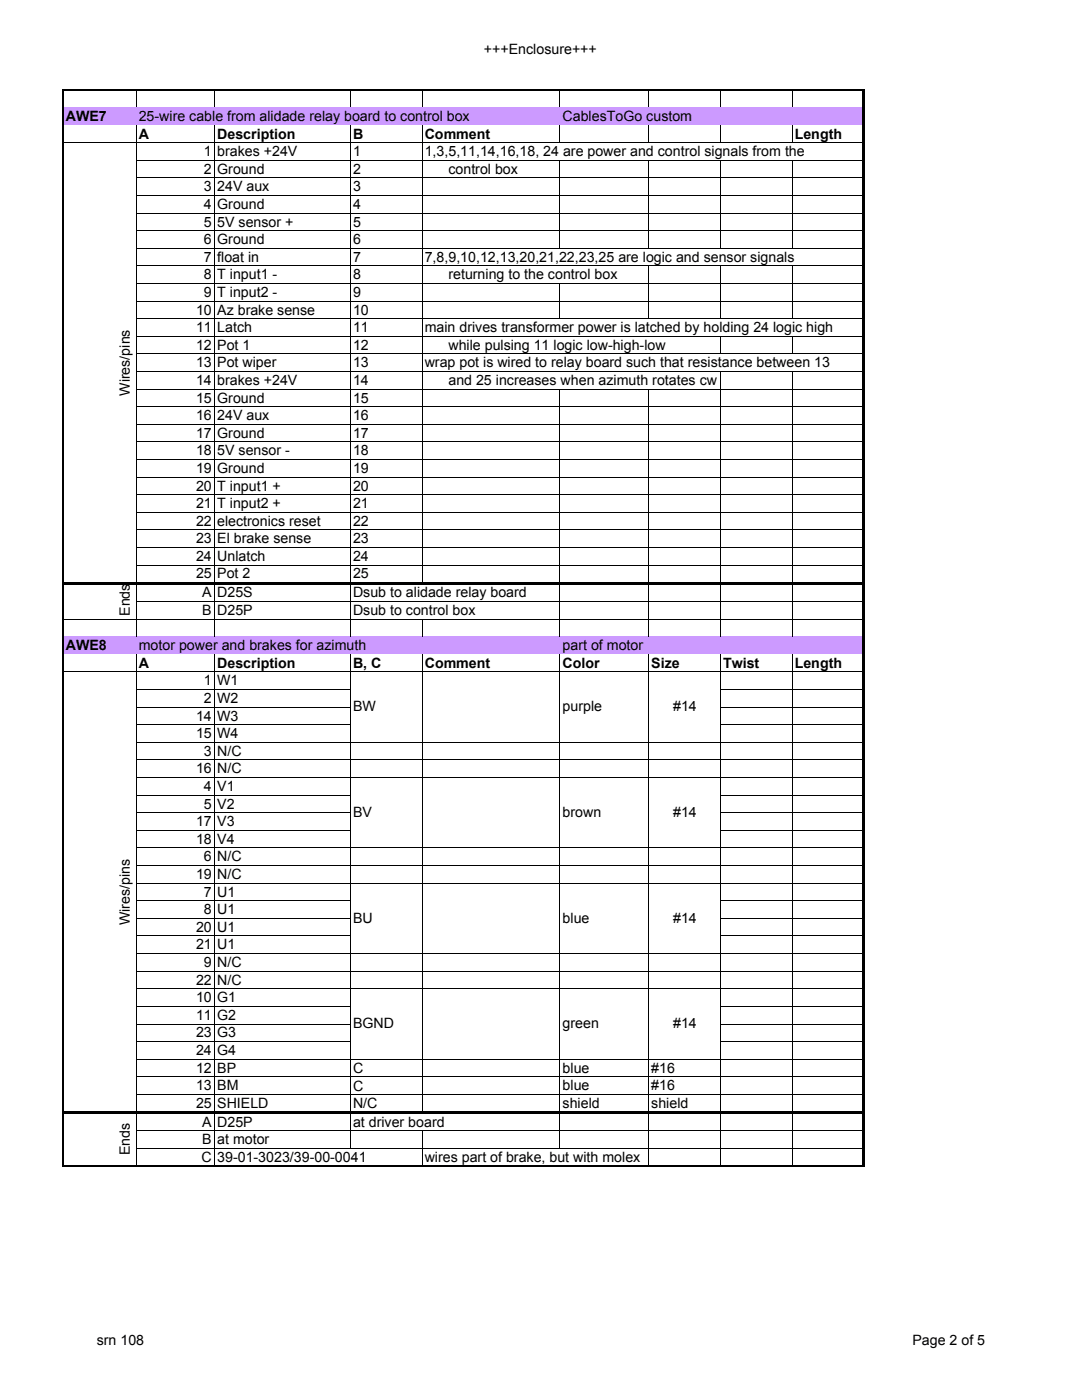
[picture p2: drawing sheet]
<svg xmlns="http://www.w3.org/2000/svg" width="216mm" height="279mm" viewBox="0 0 216 279" stroke-linecap="round" stroke-linejoin="round" font-family="sans-serif">
<defs><g id="words">
<g font-size="2.8">
<text x="96.6" y="10.8">+++Enclosure+++</text>
<text x="13.1" y="24.1">AWE7</text>
<text x="27.7" y="24.1">25-wire cable from alidade relay board to control box</text>
<text x="27.7" y="27.6">A</text>
<text x="43.3" y="27.6">Description</text>
<text x="70.4" y="27.6">B</text>
<text x="84.8" y="27.6">Comment</text>
<text x="112.3" y="24.1">CablesToGo custom</text>
<text x="158.6" y="27.6">Length</text>
<text x="40.7" y="31.2">1 brakes +24V</text>
<text x="40.7" y="34.7">2 Ground</text>
<text x="70.4" y="31.2">1</text>
<text x="70.4" y="34.7">2</text>
<text x="84.7" y="31.2">1,3,5,11,14,16,18, 24 are power and control signals from the</text>
<text x="89.5" y="34.7">control box</text>
<text x="40.7" y="38.2">3 24V aux</text>
<text x="40.7" y="41.7">4 Ground</text>
<text x="70.4" y="38.2">3</text>
<text x="70.4" y="41.7">4</text>
<text x="40.7" y="45.2">5 5V sensor +</text>
<text x="70.4" y="45.2">5</text>
<text x="40.7" y="48.7">6 Ground</text>
<text x="40.7" y="52.2">7 float in</text>
<text x="70.4" y="48.7">6</text>
<text x="70.4" y="52.2">7</text>
<text x="84.7" y="52.2">7,8,9,10,12,13,20,21,22,23,25 are logic and sensor signals</text>
<text x="40.7" y="55.8">8 T input1 -</text>
<text x="40.7" y="59.3">9 T input2 -</text>
<text x="70.4" y="55.8">8</text>
<text x="70.4" y="59.3">9</text>
<text x="89.5" y="55.8">returning to the control box</text>
<text x="39.1" y="62.8">10 Az brake sense</text>
<text x="70.4" y="62.8">10</text>
<text x="39.1" y="66.3">11 Latch</text>
<text x="39.1" y="69.8">12 Pot 1</text>
<text x="70.4" y="66.3">11</text>
<text x="70.4" y="69.8">12</text>
<text x="84.7" y="66.3">main drives transformer power is latched by holding 24 logic high</text>
<text x="89.5" y="69.8">while pulsing 11 logic low-high-low</text>
<text x="39.1" y="73.3">13 Pot wiper</text>
<text x="39.1" y="76.8">14 brakes +24V</text>
<text x="70.4" y="76.8">14</text>
<text x="70.4" y="73.3">13</text>
<text x="84.7" y="73.3">wrap pot is wired to relay board such that resistance between 13</text>
<text x="89.5" y="76.8">and 25 increases when azimuth rotates cw</text>
<text x="25.9" y="79" transform="rotate(-90 25.9 79)">Wires/pins</text>
<text x="39.1" y="80.3">15 Ground</text>
<text x="39.1" y="83.9">16 24V aux</text>
<text x="70.4" y="80.3">15</text>
<text x="70.4" y="83.9">16</text>
<text x="39.1" y="87.4">17 Ground</text>
<text x="70.4" y="87.4">17</text>
<text x="39.1" y="90.9">18 5V sensor -</text>
<text x="39.1" y="94.4">19 Ground</text>
<text x="70.4" y="94.4">19</text>
<text x="70.4" y="90.9">18</text>
<text x="39.1" y="97.9">20 T input1 +</text>
<text x="39.1" y="101.4">21 T input2 +</text>
<text x="70.4" y="97.9">20</text>
<text x="70.4" y="101.4">21</text>
<text x="39.1" y="104.9">22 electronics reset</text>
<text x="70.4" y="104.9">22</text>
<text x="39.1" y="108.5">23 El brake sense</text>
<text x="39.1" y="112">24 Unlatch</text>
<text x="70.4" y="108.5">23</text>
<text x="70.4" y="112">24</text>
<text x="39.1" y="115.4">25 Pot 2</text>
<text x="40.3" y="119.2">A D25S</text>
<text x="70.4" y="119.2">Dsub to alidade relay board</text>
<text x="70.4" y="115.4">25</text>
<text x="25.9" y="122.9" transform="rotate(-90 25.9 122.9)">Ends</text>
<text x="40.3" y="122.7">B D25P</text>
<text x="70.4" y="122.7">Dsub to control box</text>
<text x="13.1" y="129.8">AWE8</text>
<text x="27.7" y="129.8">motor power and brakes for azimuth</text>
<text x="112.3" y="129.8">part of motor</text>
<text x="27.7" y="133.3">A</text>
<text x="40.7" y="136.8">1 W1</text>
<text x="43.3" y="133.3">Description</text>
<text x="70.4" y="133.3">B, C</text>
<text x="84.8" y="133.3">Comment</text>
<text x="112.3" y="133.3">Color</text>
<text x="130" y="133.3">Size</text>
<text x="144.3" y="133.3">Twist</text>
<text x="158.6" y="133.3">Length</text>
<text x="39.1" y="143.8">14 W3</text>
<text x="40.7" y="140.3">2 W2</text>
<text x="70.4" y="141.9">BW</text>
<text x="112.3" y="141.9">purple</text>
<text x="134.3" y="141.9">#14</text>
<text x="39.1" y="147.3">15 W4</text>
<text x="39.1" y="154.3">16 N/C</text>
<text x="40.7" y="150.8">3 N/C</text>
<text x="40.7" y="157.9">4 V1</text>
<text x="40.7" y="161.4">5 V2</text>
<text x="39.1" y="164.9">17 V3</text>
<text x="70.4" y="163">BV</text>
<text x="112.3" y="163">brown</text>
<text x="134.3" y="163">#14</text>
<text x="39.1" y="168.4">18 V4</text>
<text x="40.7" y="171.9">6 N/C</text>
<text x="39.1" y="175.4">19 N/C</text>
<text x="40.7" y="178.9">7 U1</text>
<text x="25.9" y="184.6" transform="rotate(-90 25.9 184.6)">Wires/pins</text>
<text x="39.1" y="186">20 U1</text>
<text x="40.7" y="182.5">8 U1</text>
<text x="70.4" y="184.1">BU</text>
<text x="112.3" y="184.1">blue</text>
<text x="134.3" y="184.1">#14</text>
<text x="39.1" y="189.5">21 U1</text>
<text x="39.1" y="196.5">22 N/C</text>
<text x="40.7" y="193">9 N/C</text>
<text x="39.1" y="200">10 G1</text>
<text x="39.1" y="203.5">11 G2</text>
<text x="39.1" y="207.1">23 G3</text>
<text x="70.4" y="205.2">BGND</text>
<text x="112.3" y="205.2">green</text>
<text x="134.3" y="205.2">#14</text>
<text x="39.1" y="210.6">24 G4</text>
<text x="39.1" y="214.1">12 BP</text>
<text x="70.4" y="214.1">C</text>
<text x="112.3" y="214.1">blue</text>
<text x="130" y="214.1">#16</text>
<text x="39.1" y="217.6">13 BM</text>
<text x="39.1" y="221.1">25 SHIELD</text>
<text x="70.4" y="221.1">N/C</text>
<text x="70.4" y="217.6">C</text>
<text x="112.3" y="221.1">shield</text>
<text x="112.3" y="217.6">blue</text>
<text x="130" y="221.1">shield</text>
<text x="130" y="217.6">#16</text>
<text x="40.3" y="224.8">A D25P</text>
<text x="70.4" y="224.8">at driver board</text>
<text x="25.9" y="230.6" transform="rotate(-90 25.9 230.6)">Ends</text>
<text x="40.2" y="231.9">C 39-01-3023/39-00-0041</text>
<text x="40.3" y="228.3">B at motor</text>
<text x="84.7" y="231.9">wires part of brake, but with molex</text>
<text x="19.3" y="268.4">srn 108</text>
<text x="182.1" y="268.4">Page 2 of 5</text>
</g>
</g></defs>
<g fill="#cc9aff">
<path d="M12.7 21.4h159.5v3.6h-159.5z"/>
<path d="M12.7 127h159.5v3.6h-159.5z"/>
</g>
<g fill="none" stroke="#000" stroke-width=".2">
<path d="M27.2 18v3.4M42.8 18v3.4M69.9 18v3.4M84.2 18v3.4M111.7 18v3.4M129.4 18v3.4M143.7 18v3.4M158.1 18v3.4M12.7 28.5h159.4M27.2 25v91.2M27.2 32h144.9M27.2 35.5h144.9"/>
<path d="M27.2 39h144.9M42.8 25v91.2M69.9 25v91.2M84.2 25v91.2M111.7 25v3.5M111.7 32v17.6M129.4 25v3.5M129.4 32v17.6M143.7 25v3.5M143.7 32v17.6M158.1 25v3.5M158.1 32v17.6"/>
<path d="M27.2 42.5h144.9M27.2 46h144.9M27.2 49.6h144.9M27.2 53.1h144.9M27.2 56.6h144.9M111.7 56.6v7M129.4 53.1v10.5M143.7 53.1v10.5M158.1 53.1v10.5M27.2 60.1h144.9M27.2 63.6h144.9M27.2 67.1h144.9"/>
<path d="M27.2 70.6h144.9M27.2 74.1h144.9M27.2 77.7h144.9M111.7 77.7v38.5M129.4 77.7v38.5M143.7 67.1v3.6M143.7 74.2v42M158.1 67.1v3.6M158.1 74.2v42M27.2 81.2h144.9M27.2 84.7h144.9M27.2 88.2h144.9"/>
<path d="M27.2 91.7h144.9M27.2 95.2h144.9M27.2 98.7h144.9M27.2 116.8v10.2M27.2 102.3h144.9M27.2 105.8h144.9M27.2 109.3h144.9M27.2 112.8h144.9M42.8 116.8v10.2M69.9 116.8v10.2M111.7 116.8v10.2M129.4 116.8v10.2"/>
<path d="M143.7 116.8v10.2M158.1 116.8v10.2M12.7 123.5h159.4M12.7 134.1h159.4M27.2 130.6v91.3M27.2 137.6h42.7M27.2 120h144.9M42.8 130.6v91.3M69.9 130.6v91.3M84.2 123.6v3.4M84.2 130.6v91.3M111.7 130.6v91.3"/>
<path d="M129.4 130.6v91.3M143.7 130.6v91.3M143.8 137.6h28.3M158.1 130.6v91.3M27.2 141.1h42.7M27.2 144.6h42.7M27.2 158.7h42.7M27.2 148.1h144.9M27.2 151.7h144.9M27.2 155.2h144.9M143.8 141.1h28.3M143.8 144.6h28.3"/>
<path d="M143.8 158.7h28.3M27.2 162.2h42.7M27.2 165.7h42.7M27.2 179.8h42.7M27.2 169.2h144.9M27.2 172.7h144.9M27.2 176.3h144.9M143.8 162.2h28.3M143.8 165.7h28.3M143.8 179.8h28.3M27.2 183.3h42.7M27.2 186.8h42.7"/>
<path d="M27.2 190.3h144.9M27.2 193.8h144.9M27.2 197.3h144.9M143.8 183.3h28.3M143.8 186.8h28.3M27.2 200.9h42.7M27.2 204.4h42.7M27.2 207.9h42.7M27.2 211.4h144.9M27.2 214.9h144.9M27.2 218.4h144.9M143.8 200.9h28.3"/>
<path d="M143.8 204.4h28.3M143.8 207.9h28.3M12.7 232.7h159.4M27.2 222.4v10.3M27.2 225.7h144.9M27.2 229.2h144.9M42.8 222.4v10.3M69.9 222.4v6.8M84.2 225.7v7M111.7 222.4v6.8M129.4 222.4v10.3M143.7 222.4v10.3"/>
<path d="M158.1 222.4v10.3"/>
</g>
<path d="M172.3 18v214.7" fill="none" stroke="#000" stroke-width=".38"/>
<path d="M12.7 116.2h159.8v.6h-159.8zM12.7 221.9h159.8v.5h-159.8z" fill="#000"/>
<path d="M12.4 17.9h160.1M12.6 17.8v215M172.3 17.8v215M12.4 232.7h160.1" fill="none" stroke="#000" stroke-width=".25"/>
<use href="#words"/>
</svg>
